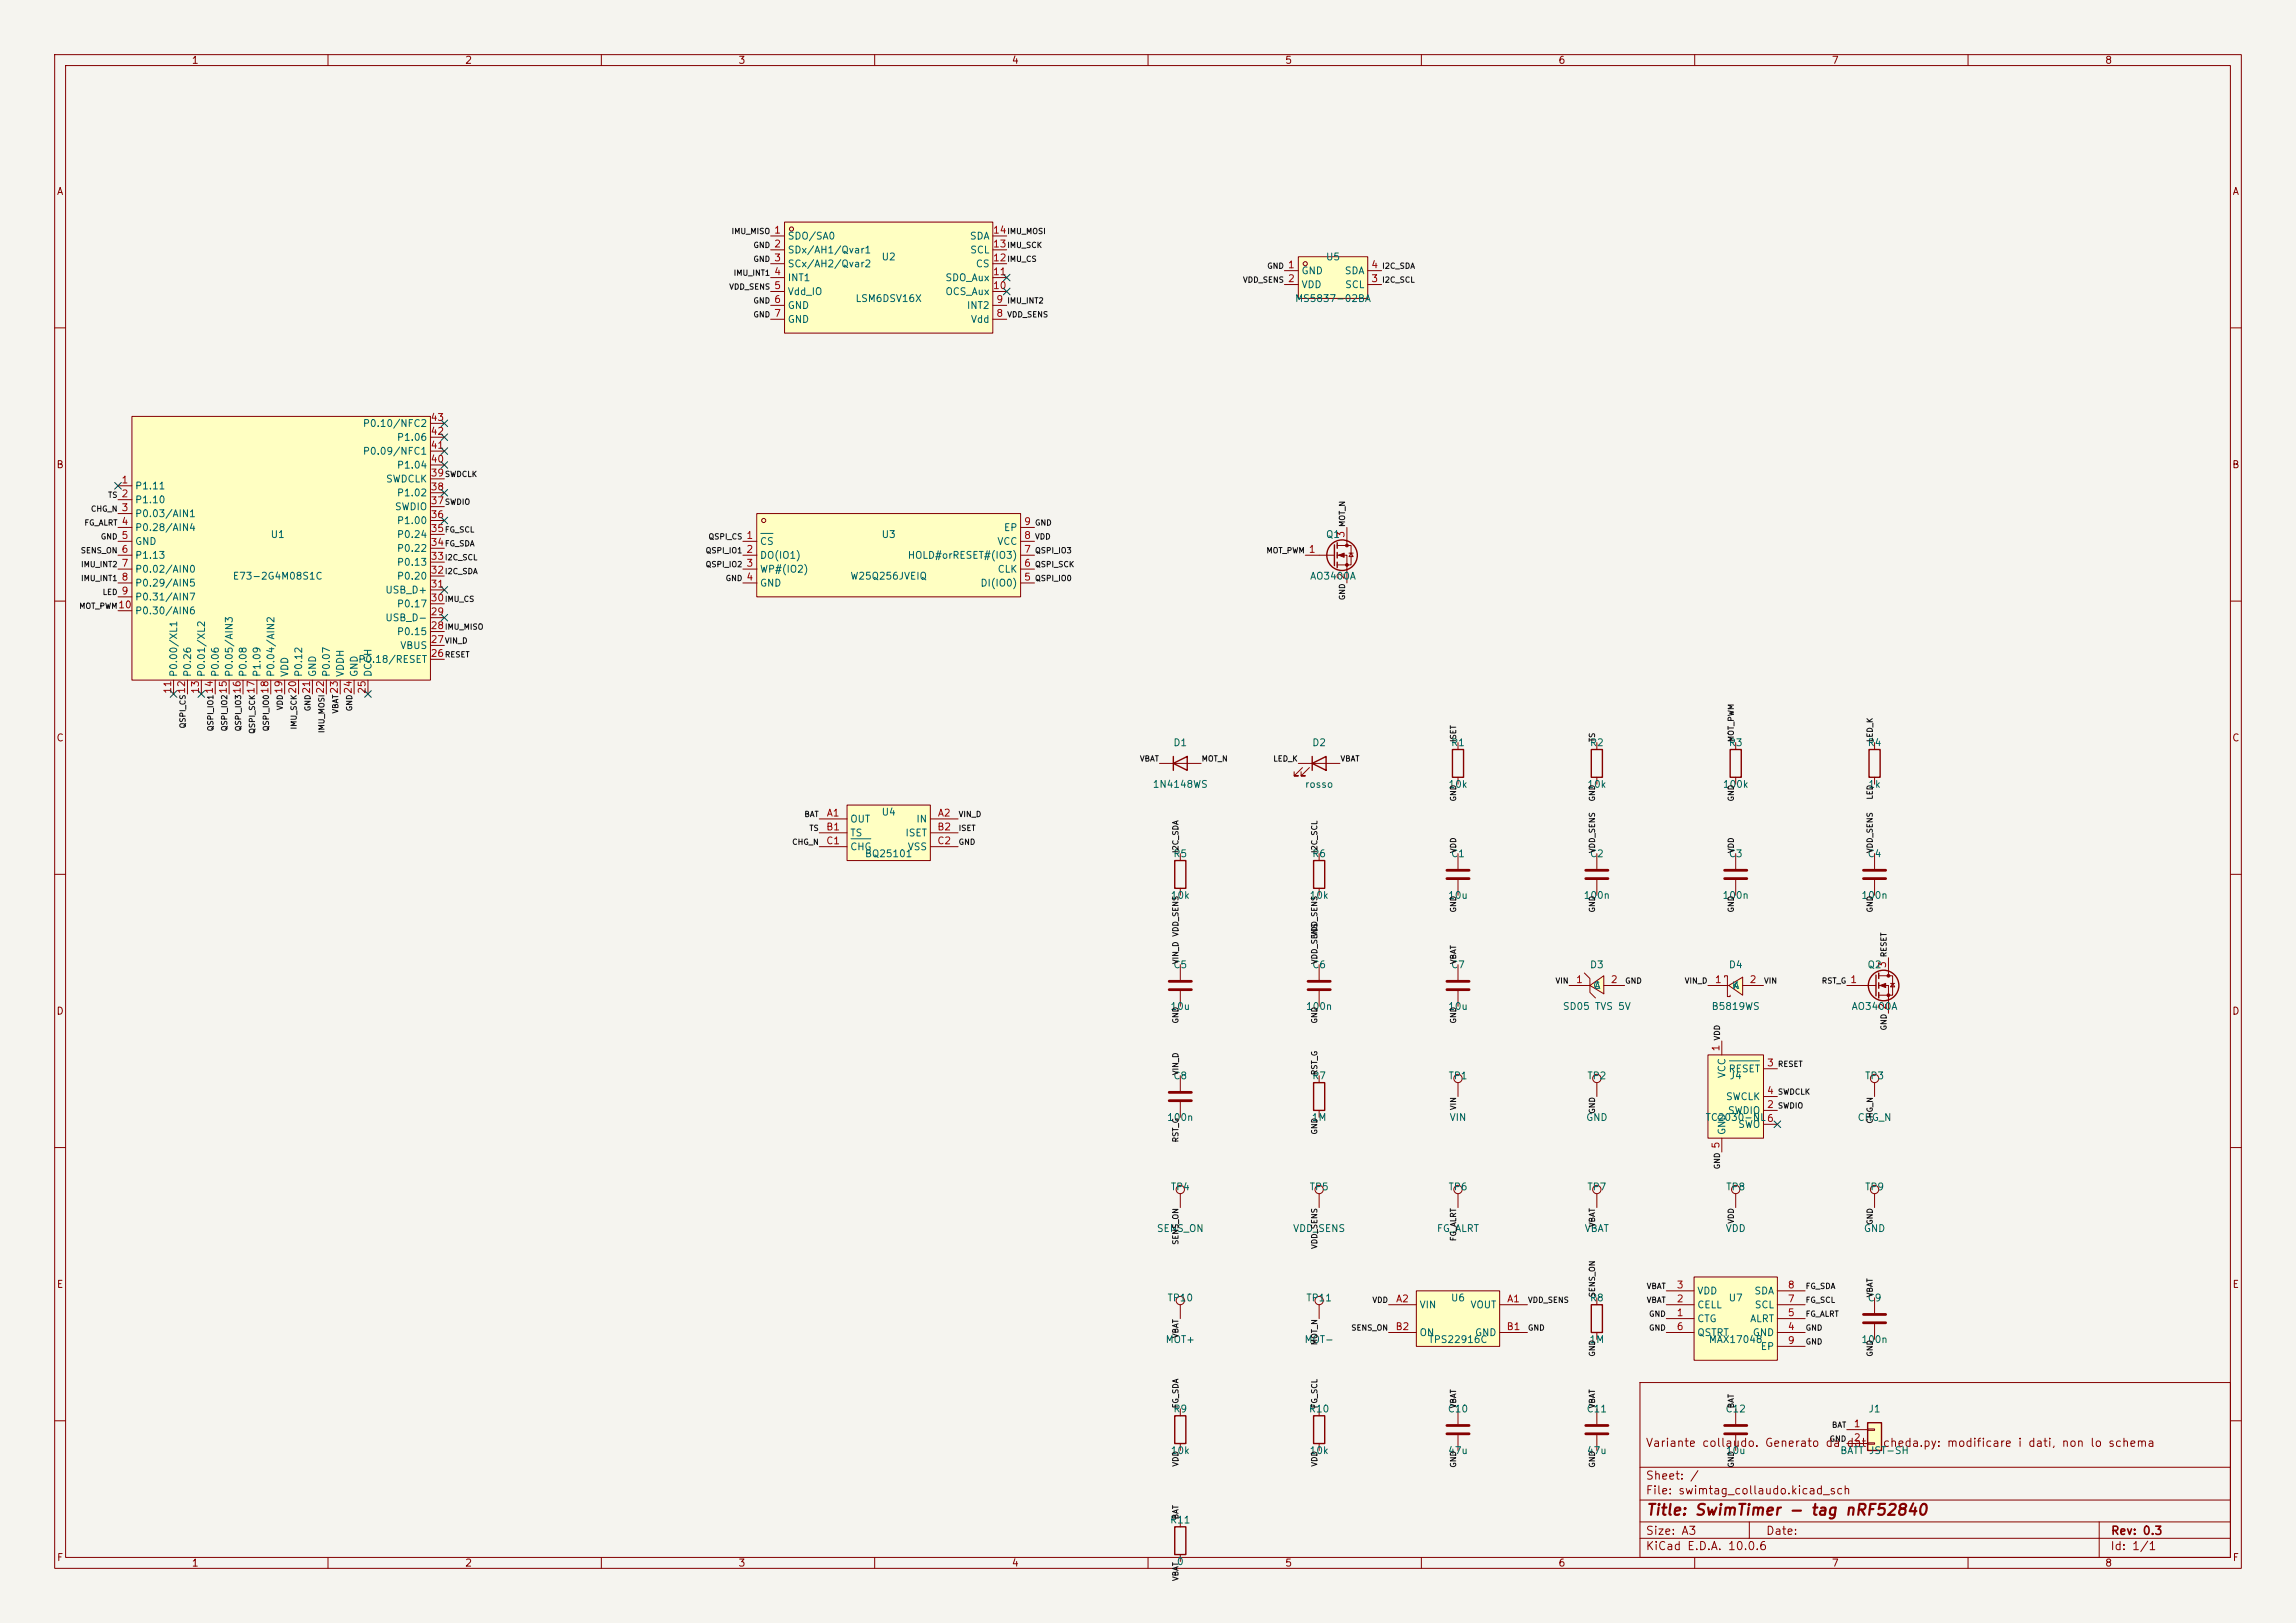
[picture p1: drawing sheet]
<svg xmlns="http://www.w3.org/2000/svg" width="420mm" height="297mm" viewBox="0 0 420 297" stroke-linecap="round" stroke-linejoin="round" font-family="sans-serif">
<defs><g id="words">
<text font-size="2" fill="#840000" x="301" y="277.8">Title: SwimTimer - tag nRF52840</text>
<g font-size="1.5" fill="#840000">
<text x="300.9" y="265.1">Variante collaudo. Generato da dati_scheda.py: modificare i dati, non lo schema</text>
<text x="300.9" y="273.8">File: swimtag_collaudo.kicad_sch</text>
<text x="300.9" y="271.1">Sheet: /</text>
<text x="300.9" y="281.2">Size: A3</text>
<text x="322.9" y="281.2">Date:</text>
<text x="386" y="281.2">Rev: 0.3</text>
<text x="300.9" y="284">KiCad E.D.A. 10.0.6</text>
<text x="385.9" y="284">Id: 1/1</text>
</g>
<g font-size="1.3" fill="#840000">
<text x="35" y="12">1</text>
<text x="85" y="12">2</text>
<text x="135" y="12">3</text>
<text x="185" y="12">4</text>
<text x="235" y="12">5</text>
<text x="285" y="12">6</text>
<text x="335" y="12">7</text>
<text x="385" y="12">8</text>
<text x="10.3" y="36">A</text>
<text x="408.3" y="36">A</text>
<text x="10.2" y="86">B</text>
<text x="408.2" y="86">B</text>
<text x="10.2" y="136">C</text>
<text x="408.2" y="136">C</text>
<text x="10.2" y="186">D</text>
<text x="408.2" y="186">D</text>
<text x="10.3" y="236">E</text>
<text x="408.3" y="236">E</text>
<text x="10.3" y="286">F</text>
<text x="35" y="287">1</text>
<text x="85" y="287">2</text>
<text x="135" y="287">3</text>
<text x="185" y="287">4</text>
<text x="235" y="287">5</text>
<text x="285" y="287">6</text>
<text x="335" y="287">7</text>
<text x="385" y="287">8</text>
<text x="408.3" y="286">F</text>
</g>
<g font-size="1.3" fill="#a90000">
<text x="141.5" y="43">1</text>
<text x="141.5" y="45.6">2</text>
<text x="181.5" y="45.6">13</text>
<text x="181.5" y="43">14</text>
<text x="141.5" y="48.1">3</text>
<text x="141.5" y="50.7">4</text>
<text x="141.5" y="53.2">5</text>
<text x="181.5" y="53.2">10</text>
<text x="181.5" y="50.7">11</text>
<text x="181.5" y="48.1">12</text>
<text x="235.5" y="49.4">1</text>
<text x="235.5" y="51.9">2</text>
<text x="250.7" y="51.9">3</text>
<text x="250.7" y="49.4">4</text>
<text x="141.5" y="55.7">6</text>
<text x="141.5" y="58.3">7</text>
<text x="182.1" y="58.3">8</text>
<text x="182.1" y="55.7">9</text>
<text x="78.7" y="77.3">43</text>
<text x="78.7" y="82.4">41</text>
<text x="78.7" y="79.9">42</text>
<text x="22.1" y="88.8">1</text>
<text x="78.7" y="87.5">39</text>
<text x="78.7" y="85">40</text>
<text x="22.1" y="91.3">2</text>
<text x="22.1" y="93.8">3</text>
<text x="78.7" y="95.1">36</text>
<text x="78.7" y="92.6">37</text>
<text x="78.7" y="90">38</text>
<text x="22.1" y="96.4">4</text>
<text x="22.1" y="98.9">5</text>
<text x="22.1" y="101.5">6</text>
<text x="78.7" y="100.2">34</text>
<text x="78.7" y="97.7">35</text>
<text x="136.4" y="98.9">1</text>
<text x="136.4" y="101.5">2</text>
<text x="187.2" y="101.5">7</text>
<text x="187.2" y="98.9">8</text>
<text x="187.2" y="96.4">9</text>
<text x="239.3" y="101.5">1</text>
<text x="246.2" y="98.5" transform="rotate(-90 246.2 98.5)">3</text>
<text x="22.1" y="104">7</text>
<text x="22.1" y="106.5">8</text>
<text x="78.7" y="107.8">31</text>
<text x="78.7" y="105.3">32</text>
<text x="78.7" y="102.7">33</text>
<text x="136.4" y="104">3</text>
<text x="136.4" y="106.5">4</text>
<text x="187.2" y="106.5">5</text>
<text x="187.2" y="104">6</text>
<text x="246.2" y="106.1" transform="rotate(-90 246.2 106.1)">2</text>
<text x="21.5" y="111.6">10</text>
<text x="22.1" y="109.1">9</text>
<text x="78.7" y="112.9">29</text>
<text x="78.7" y="110.4">30</text>
<text x="78.7" y="118">27</text>
<text x="78.7" y="115.4">28</text>
<text x="78.7" y="120.5">26</text>
<text x="31.6" y="127.1" transform="rotate(-90 31.6 127.1)">11</text>
<text x="34.2" y="127.1" transform="rotate(-90 34.2 127.1)">12</text>
<text x="36.7" y="127.1" transform="rotate(-90 36.7 127.1)">13</text>
<text x="39.2" y="127.1" transform="rotate(-90 39.2 127.1)">14</text>
<text x="41.8" y="127.1" transform="rotate(-90 41.8 127.1)">15</text>
<text x="44.3" y="127.1" transform="rotate(-90 44.3 127.1)">16</text>
<text x="46.9" y="127.1" transform="rotate(-90 46.9 127.1)">17</text>
<text x="49.4" y="127.1" transform="rotate(-90 49.4 127.1)">18</text>
<text x="51.9" y="127.1" transform="rotate(-90 51.9 127.1)">19</text>
<text x="54.5" y="127.1" transform="rotate(-90 54.5 127.1)">20</text>
<text x="57" y="127.1" transform="rotate(-90 57 127.1)">21</text>
<text x="59.6" y="127.1" transform="rotate(-90 59.6 127.1)">22</text>
<text x="62.1" y="127.1" transform="rotate(-90 62.1 127.1)">23</text>
<text x="64.6" y="127.1" transform="rotate(-90 64.6 127.1)">24</text>
<text x="67.2" y="127.1" transform="rotate(-90 67.2 127.1)">25</text>
<text x="151.1" y="149.7">A1</text>
<text x="171.4" y="149.7">A2</text>
<text x="151" y="152.3">B1</text>
<text x="151" y="154.8">C1</text>
<text x="171.4" y="152.3">B2</text>
<text x="171.4" y="154.8">C2</text>
<text x="345.3" y="177.3" transform="rotate(-90 345.3 177.3)">3</text>
<text x="288.2" y="180.2">1</text>
<text x="294.5" y="180.2">2</text>
<text x="313.6" y="180.2">1</text>
<text x="319.9" y="180.2">2</text>
<text x="338.4" y="180.2">1</text>
<text x="345.3" y="184.9" transform="rotate(-90 345.3 184.9)">2</text>
<text x="314.8" y="192.5" transform="rotate(-90 314.8 192.5)">1</text>
<text x="323.1" y="195.4">3</text>
<text x="323.1" y="203.1">2</text>
<text x="323.1" y="200.5">4</text>
<text x="314.8" y="210.3" transform="rotate(-90 314.8 210.3)">5</text>
<text x="255.3" y="238.6">A2</text>
<text x="275.6" y="238.6">A1</text>
<text x="306.6" y="238.6">2</text>
<text x="306.6" y="236.1">3</text>
<text x="326.9" y="238.6">7</text>
<text x="326.9" y="236.1">8</text>
<text x="255.2" y="243.7">B2</text>
<text x="275.5" y="243.7">B1</text>
<text x="306.6" y="241.2">1</text>
<text x="306.6" y="243.7">6</text>
<text x="326.9" y="243.7">4</text>
<text x="326.9" y="241.2">5</text>
<text x="326.9" y="246.2">9</text>
<text x="339" y="261.5">1</text>
<text x="339" y="264">2</text>
</g>
<g font-size="1.3" fill="#006464">
<text x="144" y="44.1">SDO/SA0</text>
<text x="144" y="46.7">SDx/AH1/Qvar1</text>
<text x="161.2" y="48">U2</text>
<text x="177.3" y="44.1">SDA</text>
<text x="177.4" y="46.7">SCL</text>
<text x="242.4" y="48">U5</text>
<text x="144" y="49.2">SCx/AH2/Qvar2</text>
<text x="144" y="51.8">INT1</text>
<text x="172.8" y="51.8">SDO_Aux</text>
<text x="178.4" y="49.2">CS</text>
<text x="238" y="50.5">GND</text>
<text x="238" y="53">VDD</text>
<text x="245.9" y="50.5">SDA</text>
<text x="245.9" y="53">SCL</text>
<text x="144" y="54.3">Vdd_IO</text>
<text x="144" y="56.8">GND</text>
<text x="144" y="59.4">GND</text>
<text x="156.4" y="55.6">LSM6DSV16X</text>
<text x="172.8" y="54.3">OCS_Aux</text>
<text x="176.8" y="56.8">INT2</text>
<text x="177.5" y="59.4">Vdd</text>
<text x="236.8" y="55.6">MS5837-02BA</text>
<text x="66.3" y="83.5">P0.09/NFC1</text>
<text x="66.3" y="78.4">P0.10/NFC2</text>
<text x="72.5" y="81">P1.06</text>
<text x="24.6" y="89.9">P1.11</text>
<text x="70.5" y="88.6">SWDCLK</text>
<text x="72.5" y="86.1">P1.04</text>
<text x="24.6" y="92.4">P1.10</text>
<text x="24.6" y="94.9">P0.03/AIN1</text>
<text x="72.1" y="93.7">SWDIO</text>
<text x="72.5" y="91.1">P1.02</text>
<text x="24.6" y="97.5">P0.28/AIN4</text>
<text x="24.6" y="100">GND</text>
<text x="49.4" y="98.8">U1</text>
<text x="72.5" y="101.3">P0.22</text>
<text x="72.5" y="98.8">P0.24</text>
<text x="72.5" y="96.2">P1.00</text>
<text x="138.9" y="100">CS</text>
<text x="161.2" y="98.8">U3</text>
<text x="182.3" y="100">VCC</text>
<text x="183.5" y="97.5">EP</text>
<text x="242.4" y="98.8">Q1</text>
<text x="24.6" y="102.6">P1.13</text>
<text x="24.6" y="105.1">P0.02/AIN0</text>
<text x="24.6" y="107.6">P0.29/AIN5</text>
<text x="42.5" y="106.4">E73-2G4M08S1C</text>
<text x="72.5" y="106.4">P0.20</text>
<text x="72.5" y="103.8">P0.13</text>
<text x="138.9" y="102.6">DO(IO1)</text>
<text x="138.9" y="105.1">WP#(IO2)</text>
<text x="138.9" y="107.6">GND</text>
<text x="155.4" y="106.4">W25Q256JVEIQ</text>
<text x="165.9" y="102.6">HOLD#orRESET#(IO3)</text>
<text x="179.2" y="107.6">DI(IO0)</text>
<text x="182.4" y="105.1">CLK</text>
<text x="239.5" y="106.4">AO3400A</text>
<text x="24.6" y="110.2">P0.31/AIN7</text>
<text x="24.6" y="112.7">P0.30/AIN6</text>
<text x="70.4" y="114">USB_D-</text>
<text x="70.4" y="108.9">USB_D+</text>
<text x="72.5" y="111.5">P0.17</text>
<text x="72.5" y="116.5">P0.15</text>
<text x="73.1" y="119.1">VBUS</text>
<text x="32.7" y="124" transform="rotate(-90 32.7 124)">P0.00/XL1</text>
<text x="35.3" y="124" transform="rotate(-90 35.3 124)">P0.26</text>
<text x="37.8" y="124" transform="rotate(-90 37.8 124)">P0.01/XL2</text>
<text x="40.3" y="124" transform="rotate(-90 40.3 124)">P0.06</text>
<text x="42.9" y="124" transform="rotate(-90 42.9 124)">P0.05/AIN3</text>
<text x="45.4" y="124" transform="rotate(-90 45.4 124)">P0.08</text>
<text x="48" y="124" transform="rotate(-90 48 124)">P1.09</text>
<text x="50.5" y="124" transform="rotate(-90 50.5 124)">P0.04/AIN2</text>
<text x="53" y="124" transform="rotate(-90 53 124)">VDD</text>
<text x="55.6" y="124" transform="rotate(-90 55.6 124)">P0.12</text>
<text x="58.1" y="124" transform="rotate(-90 58.1 124)">GND</text>
<text x="60.7" y="124" transform="rotate(-90 60.7 124)">P0.07</text>
<text x="63.2" y="124" transform="rotate(-90 63.2 124)">VDDH</text>
<text x="65.4" y="121.6">P0.18/RESET</text>
<text x="65.7" y="124" transform="rotate(-90 65.7 124)">GND</text>
<text x="68.3" y="124" transform="rotate(-90 68.3 124)">DCCH</text>
<text x="214.5" y="136.9">D1</text>
<text x="239.9" y="136.9">D2</text>
<text x="265.3" y="136.9">R1</text>
<text x="290.7" y="136.9">R2</text>
<text x="316.1" y="136.9">R3</text>
<text x="341.5" y="136.9">R4</text>
<text x="161.2" y="149.6">U4</text>
<text x="210.8" y="144.5">1N4148WS</text>
<text x="238.6" y="144.5">rosso</text>
<text x="264.8" y="144.5">10k</text>
<text x="290.2" y="144.5">10k</text>
<text x="315" y="144.5">100k</text>
<text x="341.7" y="144.5">1k</text>
<text x="155.4" y="150.8">OUT</text>
<text x="155.4" y="153.4">TS</text>
<text x="155.4" y="155.9">CHG</text>
<text x="165.5" y="153.4">ISET</text>
<text x="165.9" y="155.9">VSS</text>
<text x="167.5" y="150.8">IN</text>
<text x="158.1" y="157.2">BQ25101</text>
<text x="214.5" y="157.2">R5</text>
<text x="239.9" y="157.2">R6</text>
<text x="265.3" y="157.2">C1</text>
<text x="290.7" y="157.2">C2</text>
<text x="316.1" y="157.2">C3</text>
<text x="341.5" y="157.2">C4</text>
<text x="214" y="164.8">10k</text>
<text x="239.4" y="164.8">10k</text>
<text x="264.8" y="164.8">10u</text>
<text x="289.6" y="164.8">100n</text>
<text x="315" y="164.8">100n</text>
<text x="340.4" y="164.8">100n</text>
<text x="214.5" y="177.5">C5</text>
<text x="239.9" y="177.5">C6</text>
<text x="265.3" y="177.5">C7</text>
<text x="290.7" y="177.5">D3</text>
<text x="316.1" y="177.5">D4</text>
<text x="341.5" y="177.5">Q2</text>
<text x="214" y="185.1">10u</text>
<text x="238.8" y="185.1">100n</text>
<text x="264.8" y="185.1">10u</text>
<text x="285.8" y="185.1">SD05 TVS 5V</text>
<text x="291.3" y="181.3">C</text>
<text x="291.5" y="181.3">A</text>
<text x="313" y="185.1">B5819WS</text>
<text x="316.7" y="181.3">K</text>
<text x="316.9" y="181.3">A</text>
<text x="338.6" y="185.1">AO3400A</text>
<text x="214.5" y="197.8">C8</text>
<text x="239.9" y="197.8">R7</text>
<text x="264.8" y="197.8">TP1</text>
<text x="290.2" y="197.8">TP2</text>
<text x="315.9" y="197.4" transform="rotate(-90 315.9 197.4)">VCC</text>
<text x="316.1" y="196.5">RESET</text>
<text x="316.3" y="197.8">J4</text>
<text x="341" y="197.8">TP3</text>
<text x="315.6" y="201.6">SWCLK</text>
<text x="213.4" y="205.4">100n</text>
<text x="239.8" y="205.4">1M</text>
<text x="265.1" y="205.4">VIN</text>
<text x="290" y="205.4">GND</text>
<text x="311.9" y="205.4">TC2030-NL6</text>
<text x="315.9" y="207.8" transform="rotate(-90 315.9 207.8)">GND</text>
<text x="316" y="204.2">SWDIO</text>
<text x="317.9" y="206.7">SWO</text>
<text x="339.7" y="205.4">CHG_N</text>
<text x="214" y="218.1">TP4</text>
<text x="239.4" y="218.1">TP5</text>
<text x="264.8" y="218.1">TP6</text>
<text x="290.2" y="218.1">TP7</text>
<text x="315.6" y="218.1">TP8</text>
<text x="341" y="218.1">TP9</text>
<text x="211.5" y="225.8">SENS_ON</text>
<text x="236.4" y="225.8">VDD_SENS</text>
<text x="262.7" y="225.8">FG_ALRT</text>
<text x="289.8" y="225.8">VBAT</text>
<text x="315.6" y="225.8">VDD</text>
<text x="340.8" y="225.8">GND</text>
<text x="213.4" y="238.5">TP10</text>
<text x="238.8" y="238.5">TP11</text>
<text x="259.6" y="239.7">VIN</text>
<text x="265.3" y="238.5">U6</text>
<text x="268.9" y="239.7">VOUT</text>
<text x="290.7" y="238.5">R8</text>
<text x="310.4" y="239.7">CELL</text>
<text x="310.4" y="237.2">VDD</text>
<text x="316.1" y="238.5">U7</text>
<text x="320.8" y="237.2">SDA</text>
<text x="320.9" y="239.7">SCL</text>
<text x="341.5" y="238.5">C9</text>
<text x="259.6" y="244.8">ON</text>
<text x="269.7" y="244.8">GND</text>
<text x="310.4" y="242.3">CTG</text>
<text x="310.4" y="244.8">QSTRT</text>
<text x="320" y="242.3">ALRT</text>
<text x="320.5" y="244.8">GND</text>
<text x="213.1" y="246.1">MOT+</text>
<text x="238.5" y="246.1">MOT-</text>
<text x="261.2" y="246.1">TPS22916C</text>
<text x="290.6" y="246.1">1M</text>
<text x="312.5" y="246.1">MAX17048</text>
<text x="322" y="247.3">EP</text>
<text x="340.4" y="246.1">100n</text>
<text x="214.5" y="258.8">R9</text>
<text x="239.3" y="258.8">R10</text>
<text x="264.7" y="258.8">C10</text>
<text x="290.1" y="258.8">C11</text>
<text x="315.5" y="258.8">C12</text>
<text x="341.7" y="258.8">J1</text>
<text x="214" y="266.4">10k</text>
<text x="239.4" y="266.4">10k</text>
<text x="264.8" y="266.4">47u</text>
<text x="290.2" y="266.4">47u</text>
<text x="315.6" y="266.4">10u</text>
<text x="336.5" y="266.4">BATT JST-SH</text>
<text x="213.9" y="279.1">R11</text>
<text x="215.2" y="286.7">0</text>
</g>
<g font-size="1" fill="#0f0f0f">
<text x="133.7" y="43.1">IMU_MISO</text>
<text x="137.7" y="45.6">GND</text>
<text x="184.2" y="45.6">IMU_SCK</text>
<text x="184.2" y="43.1">IMU_MOSI</text>
<text x="133.3" y="53.2">VDD_SENS</text>
<text x="134.1" y="50.7">IMU_INT1</text>
<text x="137.7" y="48.2">GND</text>
<text x="184.2" y="48.2">IMU_CS</text>
<text x="227.3" y="52">VDD_SENS</text>
<text x="231.7" y="49.4">GND</text>
<text x="252.7" y="49.4">I2C_SDA</text>
<text x="252.7" y="52">I2C_SCL</text>
<text x="137.7" y="55.8">GND</text>
<text x="137.7" y="58.3">GND</text>
<text x="184.2" y="55.8">IMU_INT2</text>
<text x="184.2" y="58.3">VDD_SENS</text>
<text x="81.3" y="87.5">SWDCLK</text>
<text x="16.5" y="93.9">CHG_N</text>
<text x="19.7" y="91.3">TS</text>
<text x="81.3" y="92.6">SWDIO</text>
<text x="14.7" y="101.5">SENS_ON</text>
<text x="15.3" y="96.4">FG_ALRT</text>
<text x="18.3" y="99">GND</text>
<text x="81.3" y="97.7">FG_SCL</text>
<text x="81.3" y="100.2">FG_SDA</text>
<text x="129" y="101.5">QSPI_IO1</text>
<text x="129.5" y="99">QSPI_CS</text>
<text x="189.2" y="101.5">QSPI_IO3</text>
<text x="189.2" y="99">VDD</text>
<text x="189.2" y="96.4">GND</text>
<text x="231.6" y="101.5">MOT_PWM</text>
<text x="246.3" y="96.5" transform="rotate(-90 246.3 96.5)">MOT_N</text>
<text x="14.7" y="104">IMU_INT2</text>
<text x="14.7" y="106.6">IMU_INT1</text>
<text x="81.3" y="105.3">I2C_SDA</text>
<text x="81.3" y="102.8">I2C_SCL</text>
<text x="129" y="104">QSPI_IO2</text>
<text x="132.6" y="106.6">GND</text>
<text x="189.2" y="106.6">QSPI_IO0</text>
<text x="189.2" y="104">QSPI_SCK</text>
<text x="14.4" y="111.7">MOT_PWM</text>
<text x="18.7" y="109.1">LED</text>
<text x="81.3" y="110.4">IMU_CS</text>
<text x="246.3" y="109.9" transform="rotate(-90 246.3 109.9)">GND</text>
<text x="81.3" y="118">VIN_D</text>
<text x="81.3" y="115.5">IMU_MISO</text>
<text x="81.3" y="120.5">RESET</text>
<text x="52" y="130.1" transform="rotate(-90 52 130.1)">VDD</text>
<text x="57" y="130.2" transform="rotate(-90 57 130.2)">GND</text>
<text x="62.1" y="130.7" transform="rotate(-90 62.1 130.7)">VBAT</text>
<text x="64.7" y="130.2" transform="rotate(-90 64.7 130.2)">GND</text>
<text x="34.2" y="133.4" transform="rotate(-90 34.2 133.4)">QSPI_CS</text>
<text x="39.3" y="133.9" transform="rotate(-90 39.3 133.9)">QSPI_IO1</text>
<text x="41.8" y="133.9" transform="rotate(-90 41.8 133.9)">QSPI_IO2</text>
<text x="44.3" y="133.9" transform="rotate(-90 44.3 133.9)">QSPI_IO3</text>
<text x="46.9" y="134.4" transform="rotate(-90 46.9 134.4)">QSPI_SCK</text>
<text x="49.4" y="133.9" transform="rotate(-90 49.4 133.9)">QSPI_IO0</text>
<text x="54.5" y="133.6" transform="rotate(-90 54.5 133.6)">IMU_SCK</text>
<text x="59.6" y="134.2" transform="rotate(-90 59.6 134.2)">IMU_MOSI</text>
<text x="266.6" y="135.9" transform="rotate(-90 266.6 135.9)">ISET</text>
<text x="292" y="135.9" transform="rotate(-90 292 135.9)">TS</text>
<text x="317.4" y="135.9" transform="rotate(-90 317.4 135.9)">MOT_PWM</text>
<text x="342.8" y="135.9" transform="rotate(-90 342.8 135.9)">LED_K</text>
<text x="208.4" y="139.6">VBAT</text>
<text x="219.7" y="139.6">MOT_N</text>
<text x="232.8" y="139.6">LED_K</text>
<text x="245.1" y="139.6">VBAT</text>
<text x="147" y="149.8">BAT</text>
<text x="175.3" y="149.8">VIN_D</text>
<text x="266.6" y="146.8" transform="rotate(-90 266.6 146.8)">GND</text>
<text x="292" y="146.8" transform="rotate(-90 292 146.8)">GND</text>
<text x="317.4" y="146.8" transform="rotate(-90 317.4 146.8)">GND</text>
<text x="342.8" y="146.4" transform="rotate(-90 342.8 146.4)">LED</text>
<text x="144.8" y="154.8">CHG_N</text>
<text x="147.9" y="152.3">TS</text>
<text x="175.3" y="152.3">ISET</text>
<text x="175.3" y="154.8">GND</text>
<text x="215.8" y="156.2" transform="rotate(-90 215.8 156.2)">I2C_SDA</text>
<text x="241.2" y="156.2" transform="rotate(-90 241.2 156.2)">I2C_SCL</text>
<text x="266.6" y="156.2" transform="rotate(-90 266.6 156.2)">VDD</text>
<text x="292" y="156.2" transform="rotate(-90 292 156.2)">VDD_SENS</text>
<text x="317.4" y="156.2" transform="rotate(-90 317.4 156.2)">VDD</text>
<text x="342.8" y="156.2" transform="rotate(-90 342.8 156.2)">VDD_SENS</text>
<text x="266.6" y="167.1" transform="rotate(-90 266.6 167.1)">GND</text>
<text x="292" y="167.1" transform="rotate(-90 292 167.1)">GND</text>
<text x="317.4" y="167.1" transform="rotate(-90 317.4 167.1)">GND</text>
<text x="342.8" y="167.1" transform="rotate(-90 342.8 167.1)">GND</text>
<text x="215.8" y="171.5" transform="rotate(-90 215.8 171.5)">VDD_SENS</text>
<text x="215.8" y="176.5" transform="rotate(-90 215.8 176.5)">VIN_D</text>
<text x="241.2" y="176.5" transform="rotate(-90 241.2 176.5)">VDD_SENS</text>
<text x="266.6" y="176.5" transform="rotate(-90 266.6 176.5)">VBAT</text>
<text x="345.3" y="175.3" transform="rotate(-90 345.3 175.3)">RESET</text>
<text x="284.4" y="180.2">VIN</text>
<text x="297.2" y="180.2">GND</text>
<text x="308.1" y="180.2">VIN_D</text>
<text x="322.6" y="180.2">VIN</text>
<text x="333.1" y="180.2">RST_G</text>
<text x="215.8" y="187.4" transform="rotate(-90 215.8 187.4)">GND</text>
<text x="241.2" y="187.4" transform="rotate(-90 241.2 187.4)">GND</text>
<text x="266.6" y="187.4" transform="rotate(-90 266.6 187.4)">GND</text>
<text x="314.9" y="190.5" transform="rotate(-90 314.9 190.5)">VDD</text>
<text x="345.3" y="188.7" transform="rotate(-90 345.3 188.7)">GND</text>
<text x="215.8" y="196.8" transform="rotate(-90 215.8 196.8)">VIN_D</text>
<text x="241.2" y="196.8" transform="rotate(-90 241.2 196.8)">RST_G</text>
<text x="325.1" y="195.5">RESET</text>
<text x="266.6" y="203.2" transform="rotate(-90 266.6 203.2)">VIN</text>
<text x="292" y="203.9" transform="rotate(-90 292 203.9)">GND</text>
<text x="325.1" y="203.1">SWDIO</text>
<text x="325.1" y="200.6">SWDCLK</text>
<text x="215.8" y="209.1" transform="rotate(-90 215.8 209.1)">RST_G</text>
<text x="241.2" y="207.7" transform="rotate(-90 241.2 207.7)">GND</text>
<text x="342.8" y="205.7" transform="rotate(-90 342.8 205.7)">CHG_N</text>
<text x="314.9" y="214.1" transform="rotate(-90 314.9 214.1)">GND</text>
<text x="215.8" y="227.9" transform="rotate(-90 215.8 227.9)">SENS_ON</text>
<text x="266.6" y="227.2" transform="rotate(-90 266.6 227.2)">FG_ALRT</text>
<text x="292" y="224.7" transform="rotate(-90 292 224.7)">VBAT</text>
<text x="317.4" y="224" transform="rotate(-90 317.4 224)">VDD</text>
<text x="342.8" y="224.2" transform="rotate(-90 342.8 224.2)">GND</text>
<text x="241.2" y="228.7" transform="rotate(-90 241.2 228.7)">VDD_SENS</text>
<text x="250.9" y="238.7">VDD</text>
<text x="279.4" y="238.7">VDD_SENS</text>
<text x="292" y="237.5" transform="rotate(-90 292 237.5)">SENS_ON</text>
<text x="301.1" y="236.1">VBAT</text>
<text x="301.1" y="238.7">VBAT</text>
<text x="330.2" y="236.1">FG_SDA</text>
<text x="330.2" y="238.7">FG_SCL</text>
<text x="342.8" y="237.5" transform="rotate(-90 342.8 237.5)">VBAT</text>
<text x="215.8" y="245" transform="rotate(-90 215.8 245)">VBAT</text>
<text x="247.1" y="243.7">SENS_ON</text>
<text x="279.4" y="243.7">GND</text>
<text x="301.6" y="241.2">GND</text>
<text x="301.6" y="243.7">GND</text>
<text x="330.2" y="241.2">FG_ALRT</text>
<text x="330.2" y="243.7">GND</text>
<text x="241.2" y="246.3" transform="rotate(-90 241.2 246.3)">MOT_N</text>
<text x="292" y="248.4" transform="rotate(-90 292 248.4)">GND</text>
<text x="330.2" y="246.3">GND</text>
<text x="342.8" y="248.4" transform="rotate(-90 342.8 248.4)">GND</text>
<text x="215.8" y="257.8" transform="rotate(-90 215.8 257.8)">FG_SDA</text>
<text x="241.2" y="257.8" transform="rotate(-90 241.2 257.8)">FG_SCL</text>
<text x="266.6" y="257.8" transform="rotate(-90 266.6 257.8)">VBAT</text>
<text x="292" y="257.8" transform="rotate(-90 292 257.8)">VBAT</text>
<text x="317.4" y="257.8" transform="rotate(-90 317.4 257.8)">BAT</text>
<text x="335" y="261.5">BAT</text>
<text x="215.8" y="268.5" transform="rotate(-90 215.8 268.5)">VDD</text>
<text x="241.2" y="268.5" transform="rotate(-90 241.2 268.5)">VDD</text>
<text x="266.6" y="268.7" transform="rotate(-90 266.6 268.7)">GND</text>
<text x="292" y="268.7" transform="rotate(-90 292 268.7)">GND</text>
<text x="317.4" y="268.7" transform="rotate(-90 317.4 268.7)">GND</text>
<text x="334.6" y="264.1">GND</text>
<text x="215.8" y="278.1" transform="rotate(-90 215.8 278.1)">BAT</text>
<text x="215.8" y="289.4" transform="rotate(-90 215.8 289.4)">VBAT</text>
</g>
</g></defs>
<path d="M0 0h420v297h-420z" fill="#f5f4ef" stroke="#f5f4ef" stroke-width=".18"/>
<g fill="none" stroke="#840000" stroke-width=".18">
<path d="M10 10h400v277h-400zM12 12h396v273h-396zM60 10v2M110 10v2M160 10v2M210 10v2M260 10v2M310 10v2M360 10v2M10 60h2M408 60h2M10 110h2"/>
<path d="M408 110h2M10 160h2M342.9 156.2v2.8M408 160h2M342.9 161v2.8M343.7 178.6h2.5v3.5h-2.5M345.4 175.3v3.3M345.8 180h.8M346.2 180l.4 .6h-.8zM337.8 180.3h5.4M343.7 180.3h1.7v5.1M10 210h2"/>
<path d="M408 210h2M215.9 238.8v2.5M215.9 257.8v1.3M300 253h108v32h-108zM10 260h2M215.9 264.2v1.2M300 278.5h108M300 274.5h108M300 268.5h108M320 278.5v3M384 278.5v6.5M408 260h2"/>
<path d="M60 285v2M110 285v2M160 285v2M210 285v2M260 285v2M300 281.5h108M310 285v2M360 285v2"/>
<circle cx="215.9" cy="238" r=".76"/>
</g>
<g fill="none" stroke="#840000" stroke-width=".25">
<path d="M343.2 178.4v3.8M343.7 178.1v1M343.7 179.8v1M343.7 181.6v1M214.9 259.1h2v5.1h-2z"/>
<circle cx="344.6" cy="180.3" r="2.79"/>
</g>
<g fill="#840000" stroke="#840000" stroke-width=".18">
<path d="M343.9 180.3l1-.3v.7z"/>
<circle cx="345.4" cy="178.6" r=".25"/>
<circle cx="345.4" cy="182.1" r=".25"/>
</g>
<path d="M340.9 159.3h4M340.9 160.8h4" fill="none" stroke="#840000" stroke-width=".51"/>
<path d="M290.8 180.3l2.6-1.7v3.3z" fill="#ffffc2"/>
<g fill="none" stroke="#840000" stroke-width=".18">
<path d="M212.1 139.7h7.6M292.1 135.9v1.3M342.9 135.9v1.3M292.1 142.2v1.3M342.9 142.2v1.3M289.8 178.1l1 1v2.5l1.1 1M215.9 196.9v2.7M287 180.3h3.8M290.8 180.3l2.6-1.7v3.3zM292.1 198.1v2.6M293.4 180.3h3.8M215.9 201.7v2.8"/>
<path d="M215.9 218.4v2.6M292.1 218.4v2.6M342.9 218.4v2.6M215.9 278.1v1.3M215.9 284.5v1.2"/>
<circle cx="292.1" cy="197.4" r=".76"/>
<circle cx="215.9" cy="217.7" r=".76"/>
<circle cx="292.1" cy="217.7" r=".76"/>
<circle cx="342.9" cy="217.7" r=".76"/>
</g>
<path d="M214.6 139.7l2.6-1.3v2.6zM214.6 138.4v2.6M291.1 137.2h2v5h-2zM341.9 137.2h2v5h-2zM214.9 279.4h2v5.1h-2z" fill="none" stroke="#840000" stroke-width=".25"/>
<path d="M213.9 199.9h4M213.9 201.4h4" fill="none" stroke="#840000" stroke-width=".51"/>
<path d="M154.9 147.3h15.3v10.2h-15.3z" fill="#ffffc2"/>
<g fill="none" stroke="#840000" stroke-width=".18">
<path d="M317.5 135.9v1.3M149.9 149.9h5M149.9 152.4h5M149.9 154.9h5M154.9 147.3h15.3v10.2h-15.3zM170.2 149.9h5.1M170.2 152.4h5.1M170.2 154.9h5.1M317.5 142.2v1.3M241.3 196.9v1.2M266.7 198.1v2.6M342.9 198.1v2.6"/>
<path d="M241.3 203.2v1.3M241.3 218.4v2.6M266.7 218.4v2.6M317.5 218.4v2.6"/>
<circle cx="266.7" cy="197.4" r=".76"/>
<circle cx="342.9" cy="197.4" r=".76"/>
<circle cx="241.3" cy="217.7" r=".76"/>
<circle cx="266.7" cy="217.7" r=".76"/>
<circle cx="317.5" cy="217.7" r=".76"/>
</g>
<path d="M155.7 153.5h3.6" fill="none" stroke="#006464" stroke-width=".18"/>
<path d="M316.5 137.2h2v5h-2zM240.3 198.1h2v5.1h-2z" fill="none" stroke="#840000" stroke-width=".25"/>
<path d="M316.2 180.3l2.6-1.5v3.3z" fill="#ffffc2"/>
<g fill="none" stroke="#840000" stroke-width=".18">
<path d="M317.5 156.2v2.8M315.5 178.8v-.2h.5v3.8h.5v-.3M317.5 161v2.8M312.4 180.3h3.8M316.2 180.3l2.6-1.5v3.3zM318.8 180.3h3.8M241.3 238.8v2.5"/>
<circle cx="241.3" cy="238" r=".76"/>
</g>
<path d="M315.5 159.3h4M315.5 160.8h4" fill="none" stroke="#840000" stroke-width=".51"/>
<path d="M312.4 193h10.2v15.3h-10.2z" fill="#ffffc2"/>
<path d="M312.4 193h10.2v15.3h-10.2zM315 190.5v2.5M322.6 195.6h2.5M315 208.3v2.5M322.6 203.2h2.5M322.6 200.7h2.5M322.6 205.7h2.5M241.3 257.8v1.3M241.3 264.2v1.2" fill="none" stroke="#840000" stroke-width=".18"/>
<path d="M316.4 194.1h5.4" fill="none" stroke="#006464" stroke-width=".18"/>
<path d="M240.3 259.1h2v5.1h-2z" fill="none" stroke="#840000" stroke-width=".25"/>
<path d="M24.1 76.2h54.6v48.3h-54.6z" fill="#ffffc2"/>
<g fill="none" stroke="#840000" stroke-width=".18">
<path d="M24.1 76.2h54.6v48.3h-54.6zM78.7 77.5h2.6M21.6 88.9h2.5M21.6 91.4h2.5M21.6 94h2.5M21.6 96.5h2.5M21.6 99.1h2.5M78.7 97.8h2.6M78.7 95.3h2.6M78.7 92.7h2.6M78.7 90.2h2.6M78.7 87.6h2.6"/>
<path d="M78.7 85.1h2.6M78.7 82.6h2.6M78.7 80h2.6M21.6 101.6h2.5M21.6 104.1h2.5M21.6 106.7h2.5M21.6 109.2h2.5M21.6 111.8h2.5M78.7 118.1h2.6M78.7 115.6h2.6M78.7 113h2.6M78.7 110.5h2.6"/>
<path d="M78.7 108h2.6M78.7 105.4h2.6M78.7 102.9h2.6M78.7 100.3h2.6M31.7 124.5v2.5M34.3 124.5v2.5M36.8 124.5v2.5M39.4 124.5v2.5M41.9 124.5v2.5M44.4 124.5v2.5M47 124.5v2.5M49.5 124.5v2.5"/>
<path d="M52.1 124.5v2.5M54.6 124.5v2.5M57.1 124.5v2.5M59.7 124.5v2.5M62.2 124.5v2.5M64.8 124.5v2.5M67.3 124.5v2.5M78.7 120.7h2.6"/>
</g>
<path d="M138.4 94h48.3v15.2h-48.3z" fill="#ffffc2"/>
<g fill="none" stroke="#840000" stroke-width=".18">
<path d="M135.9 99.1h2.5M138.4 94h48.3v15.2h-48.3zM186.7 99.1h2.5M186.7 96.5h2.5M135.9 101.6h2.5M135.9 104.1h2.5M135.9 106.7h2.5M186.7 101.6h2.5M186.7 104.1h2.5M186.7 106.7h2.5"/>
<circle cx="139.7" cy="95.3" r=".38"/>
</g>
<path d="M139.2 97.6h2.2" fill="none" stroke="#006464" stroke-width=".18"/>
<path d="M259.1 236.2h15.2v10.2h-15.2z" fill="#ffffc2"/>
<path d="M254 238.8h5.1M259.1 236.2h15.2v10.2h-15.2zM274.3 238.8h5.1M254 243.8h5.1M266.7 257.8v2.8M274.3 243.8h5.1M266.7 262.6v2.8" fill="none" stroke="#840000" stroke-width=".18"/>
<path d="M264.7 260.9h4M264.7 262.4h4" fill="none" stroke="#840000" stroke-width=".51"/>
<path d="M309.9 233.7h15.2v15.2h-15.2z" fill="#ffffc2"/>
<path d="M292.1 156.2v2.8M292.1 161v2.8M304.8 238.8h5.1M304.8 236.2h5.1M309.9 233.7h15.2v15.2h-15.2zM325.1 238.8h5.1M325.1 236.2h5.1M304.8 241.3h5.1M304.8 243.8h5.1M325.1 241.3h5.1M325.1 243.8h5.1M325.1 246.4h5.1" fill="none" stroke="#840000" stroke-width=".18"/>
<path d="M290.1 159.3h4M290.1 160.8h4" fill="none" stroke="#840000" stroke-width=".51"/>
<path d="M143.5 40.6h38.1v20.4h-38.1z" fill="#ffffc2"/>
<g fill="none" stroke="#840000" stroke-width=".18">
<path d="M141 43.2h2.5M141 45.7h2.5M141 48.3h2.5M141 50.8h2.5M141 53.3h2.5M141 55.9h2.5M141 58.4h2.5M143.5 40.6h38.1v20.4h-38.1zM181.6 43.2h2.5M181.6 45.7h2.5M181.6 48.3h2.5M181.6 50.8h2.5"/>
<path d="M181.6 53.3h2.5M181.6 55.9h2.5M181.6 58.4h2.5M292.1 237.5v1.3M342.9 237.5v2.8M292.1 243.8v1.3M292.1 257.8v2.8M342.9 242.3v2.8M292.1 262.6v2.8"/>
<circle cx="144.8" cy="41.9" r=".38"/>
</g>
<path d="M291.1 238.8h2v5h-2z" fill="none" stroke="#840000" stroke-width=".25"/>
<path d="M340.9 240.5h4M340.9 242.1h4M290.1 260.9h4M290.1 262.4h4" fill="none" stroke="#840000" stroke-width=".51"/>
<path d="M341.6 260.3h2.6v5.1h-2.6z" fill="#ffffc2"/>
<path d="M240 139.7l2.6-1.3v2.6zM240 138.4v2.6M265.7 137.2h2v5h-2zM240.3 157.5h2v5.1h-2zM341.6 260.3h2.6v5.1h-2.6z" fill="none" stroke="#840000" stroke-width=".25"/>
<g fill="none" stroke="#840000" stroke-width=".18">
<path d="M237.5 139.7h7.6M266.7 135.9v1.3M238.3 140.5l-1.6 1.5h.8h-.8v-.8M239.5 140.5l-1.5 1.5h.8h-.8v-.8M241.3 156.2v1.3M266.7 142.2v1.3M266.7 156.2v2.8M215.9 176.5v2.8M241.3 162.6v1.2M241.3 176.5v2.8M266.7 161v2.8M266.7 176.5v2.8"/>
<path d="M215.9 181.4v2.8M241.3 181.4v2.8M266.7 181.4v2.8M317.5 257.8v2.8M317.5 262.6v2.8M337.8 261.6h3.8M337.8 264.2h3.8M341.6 261.5h1.3v.2h-1.3zM341.6 264h1.3v.3h-1.3z"/>
</g>
<path d="M264.7 159.3h4M213.9 179.6h4M239.3 179.6h4M264.7 179.6h4M264.7 160.8h4M213.9 181.1h4M239.3 181.1h4M264.7 181.1h4M315.5 260.9h4M315.5 262.4h4" fill="none" stroke="#840000" stroke-width=".51"/>
<path d="M237.5 47h12.7v7.6h-12.7z" fill="#ffffc2"/>
<g fill="none" stroke="#840000" stroke-width=".18">
<path d="M234.9 49.5h2.6M234.9 52.1h2.6M237.5 47h12.7v7.6h-12.7zM250.2 49.5h2.5M250.2 52.1h2.5M244.6 99.8h2.5v3.6h-2.5M246.4 96.5v3.3M238.8 101.6h5.3M244.6 101.6h1.8v5.1M246.8 101.2h.7M247.1 101.2l.4 .7h-.7zM215.9 156.2v1.3"/>
<path d="M215.9 162.6v1.2"/>
<circle cx="238.8" cy="48.3" r=".38"/>
</g>
<g fill="none" stroke="#840000" stroke-width=".25">
<path d="M244.1 99.7v3.8M244.6 99.3v1M244.6 101.1v1M244.6 102.9v1M214.9 157.5h2v5.1h-2z"/>
<circle cx="245.5" cy="101.6" r="2.79"/>
</g>
<g fill="#840000" stroke="#840000" stroke-width=".18">
<path d="M244.9 101.6l1-.4v.8z"/>
<circle cx="246.4" cy="99.8" r=".25"/>
<circle cx="246.4" cy="103.4" r=".25"/>
</g>
<g fill="none" stroke="#000084" stroke-width=".18">
<path d="M183.5 50.2l1.3 1.2M183.5 52.7l1.3 1.2M184.8 50.2l-1.3 1.2M184.8 52.7l-1.3 1.2M80.7 76.9l1.2 1.2M80.7 79.4l1.2 1.2M81.9 76.9l-1.2 1.2M81.9 79.4l-1.2 1.2M21 88.3l1.2 1.2M22.2 88.3l-1.2 1.2M80.7 81.9l1.2 1.3M80.7 84.5l1.2 1.2"/>
<path d="M80.7 89.6l1.2 1.2M80.7 94.6l1.2 1.3M81.9 81.9l-1.2 1.3M81.9 84.5l-1.2 1.2M81.9 89.6l-1.2 1.2M81.9 94.6l-1.2 1.3M80.7 107.3l1.2 1.3M80.7 112.4l1.2 1.2M81.9 112.4l-1.2 1.2M81.9 107.3l-1.2 1.3M31.1 126.4l1.3 1.2M32.4 126.4l-1.3 1.2"/>
<path d="M36.2 126.4l1.2 1.2M37.4 126.4l-1.2 1.2M66.7 126.4l1.2 1.2M67.9 126.4l-1.2 1.2M324.5 205.1l1.2 1.2M325.7 205.1l-1.2 1.2"/>
</g>
<use href="#words"/>
</svg>
